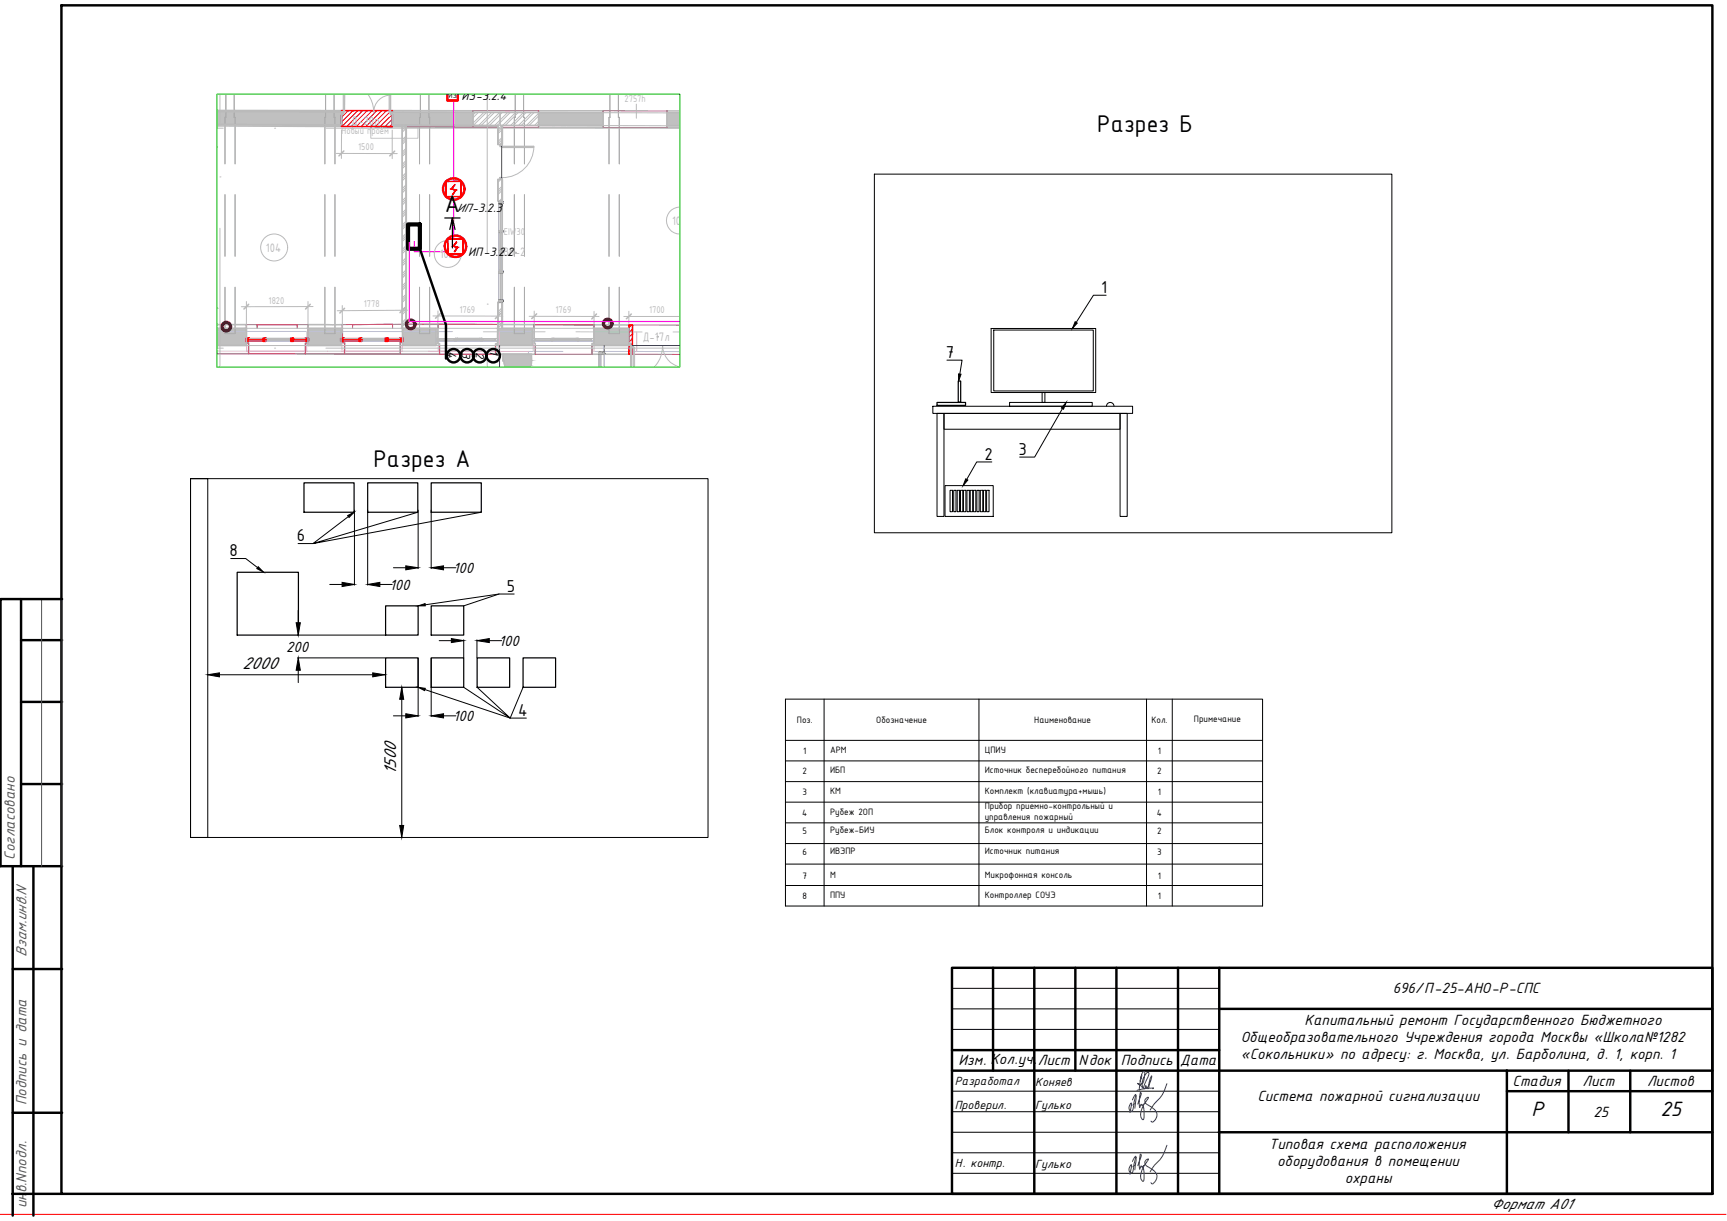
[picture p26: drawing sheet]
<svg xmlns="http://www.w3.org/2000/svg" width="420mm" height="297mm" viewBox="0 0 420 297" stroke-linecap="round" stroke-linejoin="round" font-family="sans-serif">
<defs><g id="words">
<g font-size="6.3">
<text x="267" y="32.1">Разрез Б</text>
<text x="108.2" y="51.6">А</text>
<text x="90.9" y="113.6">Разрез А</text>
</g>
<g font-size="5.4">
<text x="372.6" y="271.4">Р</text>
<text x="404" y="271.4">25</text>
</g>
<g font-size="4.5">
<text x="267.9" y="71.3">1</text>
<text x="230.1" y="87.1">7</text>
<text x="239.5" y="111.8">2</text>
<text x="247.8" y="110.6">3</text>
<text x="72.2" y="131.6">6</text>
<text x="55.8" y="135.3">8</text>
<text x="123.3" y="143.9">5</text>
<text x="58.9" y="162.8">2000</text>
<text x="126" y="174.1">4</text>
<text x="96.4" y="188.5" transform="rotate(-90 96.4 188.5)">1500</text>
</g>
<text font-size="4" x="362.7" y="294.2">Формат A01</text>
<g font-size="3.9">
<text x="94.7" y="143.4">100</text>
<text x="110.2" y="139.4">100</text>
<text x="69.6" y="158.5">200</text>
<text x="121.4" y="157.1">100</text>
<text x="110.2" y="175.4">100</text>
<text x="338.8" y="241.7">696/П-25-АНО-Р-СПС</text>
<text x="317.4" y="249.3">Капитальный ремонт Государственного Бюджетного</text>
<text x="301.9" y="253.5">Общеобразовательного Учреждения города Москвы «Школа№1282</text>
<text x="301.9" y="257.6">«Сокольники» по адресу: г. Москва, ул. Барболина, д. 1, корп. 1</text>
<text x="233.2" y="259.2">Изм. Кол.уч.</text>
<text x="252.5" y="259.2">Лист</text>
<text x="262.4" y="259.2">Nдок</text>
<text x="272.7" y="259.2">Подпись</text>
<text x="287.1" y="259">Дата</text>
<text x="305.9" y="268">Система пожарной сигнализации</text>
<text x="368" y="264.2">Стадия</text>
<text x="385" y="264.2">Лист</text>
<text x="400.7" y="264.2">Листов</text>
<text x="387.6" y="271.7">25</text>
<text x="308.7" y="279.6">Типовая схема расположения</text>
<text x="310.7" y="283.7">оборудования в помещении</text>
<text x="327.2" y="287.9">охраны</text>
</g>
<g font-size="3.9" fill="#545454">
<text x="3.6" y="209.2" transform="rotate(-90 3.6 209.2)">Согласовано</text>
<text x="6.5" y="232.8" transform="rotate(-90 6.5 232.8)">Взам.инв.N</text>
<text x="6.4" y="268.9" transform="rotate(-90 6.4 268.9)">Подпись и дата</text>
<text x="6.4" y="293.9" transform="rotate(-90 6.4 293.9)">инв.Nподл.</text>
</g>
<g font-size="3.2">
<text x="112.3" y="24.3">ИЗ-3.2.4</text>
<text x="111.1" y="51.5">ИП-3.2.3</text>
<text x="113.9" y="62.3">ИП-3.2.2</text>
<text x="108.9" y="85.4" transform="rotate(90 108.9 85.4)">4</text>
<text x="112.4" y="85.5" transform="rotate(90 112.4 85.5)">3</text>
<text x="115.8" y="85.5" transform="rotate(90 115.8 85.5)">2</text>
<text x="119.2" y="85.2" transform="rotate(90 119.2 85.2)">1</text>
</g>
<g font-size="3.1">
<text x="232.3" y="263.9">Разработал</text>
<text x="232.3" y="269.7">Проверил.</text>
<text x="251.9" y="264.3">Коняев</text>
<text x="251.9" y="269.8">Гулько</text>
<text x="232.3" y="283.9">Н. контр.</text>
<text x="251.9" y="284">Гулько</text>
</g>
<g font-size="2.9" fill="#bababa">
<text x="85.5" y="30.5">Д-20п</text>
<text x="163.5" y="54.7">102</text>
<text x="64.7" y="61.2">104</text>
<text x="107" y="62.8">103</text>
<text x="122.4" y="62.3">Вв</text>
<text x="125.3" y="62.3">-2</text>
<text x="156.4" y="83">Д-17л</text>
</g>
<g font-size="2.4">
<text x="193.9" y="175.9">Поз.</text>
<text x="213.2" y="175.9">Обозначение</text>
<text x="251.6" y="175.9">Наименование</text>
<text x="280.1" y="175.9">Кол.</text>
<text x="290.4" y="175.6">Примечание</text>
<text x="195.4" y="183.4">1</text>
<text x="201.9" y="183.1">АРМ</text>
<text x="239.6" y="183.1">ЦПИУ</text>
<text x="281.7" y="183.4">1</text>
<text x="195.2" y="188.4">2</text>
<text x="201.9" y="188.2">ИБП</text>
<text x="239.6" y="188.2">Источник бесперебойного питания</text>
<text x="281.5" y="188.4">2</text>
<text x="195.2" y="193.4">3</text>
<text x="201.9" y="193.2">КМ</text>
<text x="239.6" y="193.2">Комплект (клавиатура+мышь)</text>
<text x="239.6" y="196.9">Прибор приемно-контрольный и</text>
<text x="281.7" y="193.4">1</text>
<text x="195.2" y="198.4">4</text>
<text x="195.2" y="202.9">5</text>
<text x="201.9" y="198.2">Рубеж 2ОП</text>
<text x="201.9" y="202.6">Рубеж-БИУ</text>
<text x="239.6" y="199.5">управления пожарный</text>
<text x="239.6" y="202.6">Блок контроля и индикации</text>
<text x="281.4" y="198.4">4</text>
<text x="281.5" y="202.9">2</text>
<text x="195.2" y="207.9">6</text>
<text x="201.9" y="207.7">ИВЭПР</text>
<text x="239.6" y="207.7">Источник питания</text>
<text x="281.5" y="207.9">3</text>
<text x="195.2" y="213.8">7</text>
<text x="201.9" y="213.5">М</text>
<text x="239.6" y="213.5">Микрофонная консоль</text>
<text x="281.7" y="213.8">1</text>
<text x="195.2" y="218.7">8</text>
<text x="201.9" y="218.5">ППУ</text>
<text x="239.6" y="218.5">Контроллер СОУЭ</text>
<text x="281.7" y="218.7">1</text>
</g>
<g font-size="2.3" fill="#bababa">
<text x="151.9" y="24.8">2757h</text>
<text x="83.1" y="32.7">Новый проём</text>
<text x="87.2" y="36.6" transform="rotate(1 87.2 36.6)">1500</text>
<text x="122.6" y="57.1">EIW30</text>
<text x="65.4" y="73.9">1820</text>
<text x="88.5" y="74.8" transform="rotate(-1 88.5 74.8)">1778</text>
<text x="111.8" y="76.1" transform="rotate(1 111.8 76.1)">1769</text>
<text x="135.2" y="76.2">1769</text>
<text x="157.9" y="76.2">1700</text>
</g>
<text font-size="1.9" x="109.1" y="23.8">ИЗ</text>
</g></defs>
<path d="M110.4 22.9v38.3M99.6 59v19.2h65.8M100.8 58.7v2.5h9.8" fill="none" stroke="#f0f" stroke-width=".3"/>
<g fill="#c0c0c0" stroke="#c0c0c0" stroke-width=".24">
<path d="M52.8 80.3l7.1 3.8h-7.1z"/>
<path d="M98 79.9l8.1 3.7v-3.7zM98 79.9l8.1 3.7h-8.1z"/>
<path d="M121.1 79.9l8.4 3.7v-3.7zM121.1 79.9l8.4 3.7h-8.4z"/>
<path d="M144.5 79.9l8.5 4.2v-4.2zM144.5 79.9l8.5 4.2h-8.5z"/>
<path d="M121.1 83.6l8.4 .5v-.5zM121.1 83.6l8.4 .5h-8.4z"/>
<path d="M98 83.6l8.1 .5v-.5zM98 83.6l8.1 .5h-8.1z"/>
<path d="M74.9 79.9l8.1 4.2v-4.2zM74.9 79.9l8.1 4.2h-8.1z"/>
<path d="M52.8 80.3l7.1 3.8v-4.2zM52.8 79.9h7.1l-7.1 .4z"/>
</g>
<g fill="#c0c0c0" stroke="#c0c0c0" stroke-width=".24">
<path d="M52.8 27.2h30.3z"/>
<path d="M95.5 27.3h19.6z"/>
<path d="M52.8 27.4l30.3 2.9h-30.3z"/>
<path d="M79.6 30.4h3.5z"/>
<path d="M95.5 30.4l19.6 .1z"/>
<path d="M131 27.4h15.7z"/>
<path d="M131 30.5l15.7 .1z"/>
<path d="M162.3 27.5h3.1v.6z"/>
<path d="M52.8 27.4l30.3 2.9v-3.1zM52.8 27.2h30.3l-30.3 .2z"/>
<path d="M52.8 30.3l30.3 .1zM52.8 30.3l30.3 .1zM52.8 30.3h30.3zM52.8 30.3l30.3 .1z"/>
<path d="M95.5 27.3l19.6 3.1v-3.1zM95.5 27.3l19.6 3.1h-19.6z"/>
<path d="M108.4 30.5h6.7zM95.5 30.4l19.6 .1z"/>
<path d="M162.3 27.5h3.1zM162.3 27.5h3.1z"/>
<path d="M131 27.4l15.7 3.1v-3.1zM131 27.4l15.7 3.1h-15.7z"/>
<path d="M139.1 30.6h7.6zM131 30.5l15.7 .1z"/>
<path d="M162.3 30.6h3.1v-2.5zM162.3 27.5l3.1 .6-3.1 2.5z"/>
<path d="M162.3 30.6h3.1zM162.3 30.6h3.1z"/>
</g>
<path d="M90.2 30.6h11.5v3h-11.5zM52.8 80.6h1.9M57.2 80.6h21.8M81.5 80.6l28.6 .1M117.6 80.7h15M136.9 85.5h-8.3l-.1 3.8M140.1 80.7l16.1 .1M144.4 85.5h21M163.7 80.8h1.7" fill="none" stroke="#aad4d4" stroke-width=".24"/>
<path d="M54.7 80.6h2.5M79 80.6h2.5" fill="none" stroke="#b2d8d8" stroke-width=".24"/>
<g fill="none" stroke="#e8c5d7" stroke-width=".24">
<path d="M53.6 85.4h-.8l51.5 .1-43.2-.1M59.9 80.6v2.2M60 85.4l14.6 .1-14.6-.1M60 83v2.4M74.6 83v2.5M74.6 80.6v1.8M83.2 85.5h14.6h-14.6M83.2 80.6v1.8M83.2 83v2.5M97.9 83l-.1 2.5M98 80.7v2.1M106.6 85.5h14.8h-14.8"/>
<path d="M106.6 80.7v1.7M106.6 83v2.5M112.7 85.5h-8.4h24.3h-8.4M121.4 80.7v4.8zM129.8 83v2.5M129.8 80.7v1.7zM144.6 80.8l-.1 4.7M154.9 85.5v-4.7v4.7"/>
</g>
<g fill="none" stroke="#b2b2b2" stroke-width=".24">
<path d="M54.9 22.9v5.7h-.2v11.3M57 22.9v5.7h.2v11.3M79.2 22.9l-.2 17M81.3 22.9v5.7h.2v11.3M102.3 22.9v5.7h-.2v11.3M104.4 22.9l.1 17M125.3 22.9v5.7h-.2v11.3M127.4 22.9v5.7h.2v11.3M148.4 22.9v5.7h-.2v11.3M150.5 22.9v5.7h.2v11.3M54.7 47.4v14.9M57.2 47.4v14.9"/>
<path d="M79 47.4v14.9M81.5 47.4v14.9M102.1 47.4v14.9M104.5 47.4v14.9M125.1 47.4v14.9M127.6 47.4v14.9M148.2 47.4v14.9M150.7 47.4v14.9M54.7 69.9v11.2h2.5v-11.2M79 69.9v11.2h2.5v-11.2M102.1 69.9v11.2h2.4v-11.2M125.1 69.9v11.2h2.5v-11.2"/>
<path d="M148.2 69.9v11.2h2.5v-11.2"/>
</g>
<g fill="none" stroke="#aaa" stroke-width=".24">
<path d="M54.9 22.9v5.7h-.2v11.3M57 22.9v5.7h.2v11.3M79.2 22.9l-.2 17M81.3 22.9v5.7h.2v11.3M102.3 22.9v5.7h-.2v11.3M104.4 22.9l.1 17M125.3 22.9v5.7h-.2v11.3M127.4 22.9v5.7h.2v11.3M148.4 22.9v5.7h-.2v11.3M150.5 22.9v5.7h.2v11.3M54.7 47.4v14.9M57.2 47.4v14.9"/>
<path d="M79 47.4v14.9M81.5 47.4v14.9M102.1 47.4v14.9M104.5 47.4v14.9M125.1 47.4v14.9M127.6 47.4v14.9M148.2 47.4v14.9M150.7 47.4v14.9M54.7 69.9v11.2h2.5v-11.2M79 69.9v11.2h2.5v-11.2M102.1 69.9v11.2h2.4v-11.2M125.1 69.9v11.2h2.5v-11.2"/>
<path d="M148.2 69.9v11.2h2.5v-11.2"/>
</g>
<g fill="none" stroke="#aaf" stroke-width=".24">
<path d="M121.3 56.5h1v9.5h-1zM121.3 56.1v-6.7h1v6.7M121.3 56.1v.4M121.3 56.1h1M122.3 49.2v-.3h-1v.5v-.3h.5h-.5v-.2h1l-.2 .2h.2v.3M122.3 56.1v.4M121.3 73v-6.6h1v6.6M121.3 73v.4h.5h-.5v.2h1l-.2-.2h.2v-.4M121.3 66v.4M121.3 73h1M121.8 61.2v4.8M122.1 61.2v4.8"/>
<path d="M122.3 66v.4M59.9 82.4v.6h.7h-.7v-.6h.7zM60.6 82.4h3.5v.6h-3.5zM64.1 82.4h.5M64.1 83h.5M64.6 82.4h6.2v.6h-6.2M64.6 82.4v.6M70.8 82.4h.5M70.8 83h.5M71.3 82.4h3v.6h-3M71.3 82.4v.6M74.3 82.4h.6v.6h-.6h.6v-.6z"/>
<path d="M83 82.4v.6h.6h-.6v-.6h.6zM83.6 82.4h3.9v.6h-3.9zM87.5 82.4h.4M87.5 83h.4M87.9 82.4h5.9v.6h-5.9M87.9 82.4v.6M93.8 82.4h.5M93.8 83h.5M94.3 82.4h3v.6h-3M94.3 82.4v.6M97.3 82.4h.7v.6h-.7h.7v-.6zM106.1 82.4v.6h.7h-.7v-.6h.7z"/>
<path d="M106.8 82.4h3.8v.6h-3.8zM110.6 82.4h.5M110.6 83h.5M111.1 82.4h5.9v.6h-5.9M111.1 82.4v.6M117 82.4h.5M117 83h.5M117.5 82.4h2.9v.6h-2.9M117.5 82.4v.6M120.4 82.4h.7v.6h-.7h.7v-.6zM129.5 82.4v.6h.7h-.7v-.6h.7zM130.2 82.4h3.8v.6h-3.8z"/>
<path d="M134 82.4h.5M134 83h.5M134.5 82.4h5.9v.6h-5.9M134.5 82.4v.6M140.4 82.4h.5M140.4 83h.5M140.9 82.4h2.9v.6h-2.9M140.9 82.4v.6M143.8 82.4h.7v.6h-.7h.7v-.6zM145.6 89.3v-3.3h1.4v-.4h-.8v.2h-.4v-.2h-.2v.4v-.4h1.4v3.7M145.8 85.6v.2M145.8 86v3.3"/>
<path d="M146.2 85.6v.2M146.2 86v3.3"/>
</g>
<path d="M121.8 49.4v-.3h.3v.1h-.3h.3v.2M121.8 56.1v.4M121.8 56.3h.3M122.1 56.1v.4M121.8 73v.4h.3v-.2h-.3h.3v-.2M121.8 66v.4M122.1 66v.2h-.3h.3v.2M145.8 86v-.2h.4v.2" fill="none" stroke="#aaf" stroke-width=".24"/>
<path d="M52.8 26.9h30.3v.3M83.1 27.8v3l-30.3-.2M95.5 27.3v-.4l19.6 .1v3.9l-19.7-.1 .1-2.9M131 27h15.7v4h-15.7zM165.4 27h-3.1v4.1h3.1M52.8 79h7.1v4.5h.6v2.5h-7.7M74.9 79h8.4v4.4h.6l-.1 2.7h-9.5v-2.6h.6zM97.9 78.9h8.7l-.1 4.7h.4v2.6l-9.5-.1v-2.8h.6zM121.1 78.9l8.9 .1v4.5h.2v2.7h-9.6v-2.6h.5zM122.9 89.3l-.3-1.5h-.3l.1-1.6h6.9a5.1 5.1 0 0 1-.3 3.1M153 83.5v-4.4l-8.5-.1v4.6h-.5v2.6h9v-2.1" fill="none" stroke="#bababa" stroke-width=".38"/>
<g fill="none" stroke="#bb5389" stroke-width=".24">
<path d="M115.1 30.5v.4h6l-22.3-.1M115.1 27.3v-.3h15.9v.4M131 30.5v.5h-8.8M146.7 27.4v-.4h15.6v.5M146.7 30.6v.4l15.6 .1v-.5M59.9 79.9v-.9h15v3.4M62.6 79.9v-.9v.9M72.3 79h-9.7h9.7M72.3 79v.9M85.8 79v.9M95.5 78.9l-9.7 .1 9.7-.1M95.5 78.9v1v-1"/>
<path d="M97.8 78.9l-14.5 .1v3.4M97.9 79.9l.1 2.5M98.8 78.9h22.3M106.6 78.9h14.5v1v-1zM121.1 78.9h-14.5v1M144.5 79h-14.5h14.5M144.5 79h-14.5v.9M144.5 79v.9M153.9 79.1h11.5M52.8 86l68.7 .2M74.9 83v.5h-.6v2.6l-13.8-.1v-2.5h-.6v-.3M83.3 83v.4h.6l-.1 2.7"/>
<path d="M98 83v.3h-.6v2.8M106.9 84.1v2.1h13.7v-2.1M130.2 84.1v2.1h13.8v-2.1M153.8 86.2h11.6"/>
</g>
<g fill="#c0c0c0" stroke="#c0c0c0" stroke-width=".24">
<path d="M122.4 86.2h6.9z"/>
<path d="M122.3 87.8h7z"/>
<path d="M122.4 86.2l6.9 1.5v-1.5zM122.4 86.2l6.9 1.5h-7z"/>
<path d="M122.3 87.7l7 .1v-.1zM122.3 87.7l7 .1h-7zM122.3 87.8h7z"/>
<path d="M122.6 87.8l6.7 .5v-.5zM122.6 87.8l6.7 .5h-6.7z"/>
<path d="M122.6 88.3l6.7 .1v-.1zM122.6 88.3l6.7 .1h-6.6z"/>
<path d="M122.7 88.4l6.5 .4 .1-.4zM122.7 88.4l6.5 .4h-6.4z"/>
<path d="M122.8 88.8l6.4 .1v-.1zM122.8 88.8l6.4 .1h-6.4z"/>
<path d="M122.8 88.9l5.4 .4h-5.3zM122.8 88.9l5.4 .4 1-.4zM128.2 89.3l1-.4-.2 .4z"/>
</g>
<g fill="none" stroke="#f00" stroke-width=".24">
<path d="M83.5 27l-.3 .2M84.7 26.9l-1.6 1.7M85.9 26.9l-2.8 2.8M87 26.9l-3.8 3.9M88.2 26.9l-3.8 3.9M89.4 26.9l-3.9 3.9M90.6 26.9l-3.9 3.9M91.7 26.9l-3.9 3.9M92.9 26.9l-3.9 3.9M94 26.9l-3.8 3.9M94.8 27.3l-3.5 3.5M95.2 26.9l-.2 .2"/>
<path d="M95.4 27.9l-2.9 2.9M95.4 29l-1.8 1.8M95.4 30.2l-.6 .6M153.7 79.1l-.7 .6M153.3 84.1l-.3 .3M153.4 85.2l-.4 .4M153.8 82.4l-.8 .9M153.8 83.6l-.4 .4M153.8 84.7l-.1 .1M153.8 85.9l-.1 .1M153.9 80l-.9 .9M153.9 81.2l-.9 .9"/>
</g>
<path d="M83.1 27.8v3h12.3l.1-2.9M83.5 26.9h-.4v.3M83.8 26.9h10.9M95 26.9h.5v.4M153 83.5v-4.4h.9l-.1 7.1h-.1M153 84.1v2.1h.4" fill="none" stroke="#f00" stroke-width=".38"/>
<path d="M121.8 49.1h.3v.1h-.3zM121.8 49.2h.3v7.1h-.3zM121.8 66.2h.3v7h-.3zM121.8 73.2h.3v.2h-.3zM106.8 82.5h3.8v.3h-3.8zM117.5 82.5h2.9v.3h-2.9zM130.2 82.5h3.8v.3h-3.8zM140.9 82.5h2.9v.3h-2.9zM145.8 89.3v-3.5h.4v3.5" fill="none" stroke="#bababa" stroke-width=".3"/>
<g fill="none" stroke="#bababa" stroke-width=".3">
<path d="M121.3 48.9h1v.2h-1zM121.3 56.1h.5v.2h.3v-.2h.2v.4l-.2-.2-.8 .2zM121.3 49.1h.5v.1l.5-.1v.3h-.2v-.2l-.8 .2zM121.3 73.4h1v.2h-1zM121.3 66h.5v.2l.5-.2v.4h-.2v-.2l-.8 .2zM121.3 61h.5v.2l.5-.2v.4l-.2-.2-.8 .2zM121.3 73h.5v.2h.3v-.2h.2v.4l-.2-.2-.8 .2zM106.1 82.4h.7v.6h-.7zM110.6 82.4h.5v.6h-.5zM117 82.4h.5v.6h-.5zM120.4 82.4h.7v.6h-.7zM129.5 82.4h.7v.6h-.7z"/>
<path d="M134 82.4h.5v.6h-.5zM140.4 82.4h.5v.6h-.5zM143.8 82.4h.7v.6h-.7zM145.6 85.6h.2v.2h.4v-.2h.8v.4h-.8v-.2h-.4v.2h-.2z"/>
</g>
<path d="M121.6 56.8v3.9M122.1 56.8v3.9M121.6 61.7v3.9M122.1 61.7v3.9M64.9 82.9h5.7M64.9 82.3h5.7M88.2 82.9h5.4M88.2 82.3h5.4M111.3 82.9h5.4M111.3 82.3h5.4M134.7 82.9h5.5M134.7 82.3h5.5" fill="none" stroke="#bababa" stroke-width=".24"/>
<g fill="none" stroke="#bababa" stroke-width=".3">
<path d="M121.6 56.3v.5h.5v-.5h-.5h.5M121.8 56.8v3.9M121.6 60.7h.5v.5h-.5zM121.6 61.2v.5h.5v-.5h-.5h.5M121.6 65.6h.5v.6h-.5zM121.6 61.2h.5M121.6 66.2h.5M121.8 61.7v3.9M64.3 82.3h.6v.6h-.6zM64.3 82.3v.6M64.9 82.6h5.7M71 82.3h-.4v.6h.4v-.6v.6"/>
<path d="M87.7 82.3h.5v.6h-.5zM87.7 82.3v.6M88.2 82.6h5.4M94.1 82.3h-.5v.6h.5v-.6v.6M110.8 82.3h.5v.6h-.5zM110.8 82.3v.6M111.3 82.6h5.4M117.2 82.3h-.5v.6h.5v-.6v.6M134.3 82.3h.4v.6h-.4zM134.3 82.3v.6M134.7 82.6h5.5M140.6 82.3h-.4v.6h.4v-.6v.6"/>
</g>
<g fill="none" stroke="#bababa" stroke-width=".24">
<path d="M121.3 49.4v6.7M121.3 56.5v4.5M122.3 49.4v6.7M122.3 56.5v4.5M121.3 61.4v4.6M121.3 66.4v6.6M121.8 61.4v4.6h.3v-4.6M121.8 61v-4.5h.3v4.5M122.3 61.4v4.6M122.3 66.4v6.6M60.6 82.4h3.5M60.6 83h3.5"/>
<path d="M64.6 82.4h6.2M64.6 83h6.2M71.3 82.4h3M71.3 83h3M83.6 82.4h3.9M83.6 83h3.9M87.9 82.4h5.9M87.9 83h5.9M94.3 82.4h3M94.3 83h3M106.8 82.4h3.8M106.8 83h3.8"/>
<path d="M111.1 82.4h5.9M111.1 83h5.9M117.5 82.4h2.9M117.5 83h2.9M130.2 82.4h3.8M130.2 83h3.8M134.5 82.4h5.9M134.5 83h5.9M140.9 82.4h2.9M140.9 83h2.9M145.6 86v3.3M145.8 85.6h.4"/>
<path d="M147 86v3.3"/>
</g>
<path d="M60.6 82.5h3.5v.3h-3.5zM71.3 82.5h3v.3h-3zM83.6 82.5h3.9v.3h-3.9zM94.3 82.5h3v.3h-3z" fill="none" stroke="#f00" stroke-width=".59"/>
<path d="M59.9 82.4h.7v.6h-.7zM64.1 82.4h.5v.6h-.5zM70.8 82.4h.5v.6h-.5zM74.3 82.4h.6v.6h-.6zM83 82.4h.6v.6h-.6zM87.5 82.4h.4v.6h-.4zM93.8 82.4h.5v.6h-.5zM97.3 82.4h.7v.6h-.7z" fill="none" stroke="#f00" stroke-width=".59"/>
<path d="M52.8 79.9h7.1v4.2h-7.1M74.9 79.9h8.1v4.2h-8.1zM98 79.9v4.2h8.1v-4.2h-7.3M121.1 79.9v4.2h8.4v-4.2h-7.3M153 83.5v-3.6h-8.5v4.2h8.5" fill="none" stroke="#bababa" stroke-width=".38"/>
<path d="M59.9 79.9h15M83 79.9h14.8M106.1 79.9h15M129.5 79.9h15M59.9 84.1h15M83 84.1h15M106.1 84.1h15M129.5 84.1h15" fill="none" stroke="#bababa" stroke-width=".24"/>
<g fill="none" stroke="#bababa" stroke-width=".24">
<path d="M98.6 30.4l-.7 .7M98.7 30.8l-.8 .8M98.7 33.7l-.8 .8M98.7 36.7l-.8 .8M98.7 39.6l-.8 .9M98.7 31.3l-.8 .8M98.7 34.2l-.8 .9M98.7 37.2l-.8 .8M98.7 33.2l-.8 .8M98.7 36.1l-.8 .9M98.7 39.1l-.8 .8M115.1 27.3v3.2"/>
<path d="M115.7 27.3l-.6 .7M116.4 27.3l-1.3 1.4M117.7 27.4l-2.6 2.6M118.3 27.4l-3.1 3.1M119.6 27.4l-3.1 3.1M120.3 27.4l-3.2 3.1M121.5 27.4l-3.1 3.1M122 34.1l-.8 .8M122 31.1l-.8 .8M122 31.7l-.8 .8M122 34.6l-.5 .6M122 30.6l-.8 .8"/>
<path d="M122 33.6l-.8 .8M122.2 27.4l-3.1 3.1M123.5 27.4l-3.1 3.1M124.1 27.4l-3.1 3.1M125.4 27.4l-3.1 3.1M126.1 27.4l-3.2 3.1M127.3 27.4l-3.1 3.1M128 27.4l-3.1 3.1M129.3 27.4l-3.1 3.1M129.9 27.4l-3.1 3.1M131 27.4v3.1M131 27.6l-2.9 2.9"/>
<path d="M131 29.5l-1 1M131 28.2l-2.3 2.3M131 30.2l-.3 .3M146.7 30.6h15.6M146.7 27.4l15.6 .1M98.7 42.6l-.8 .8M98.7 45.5l-.8 .9M98.7 48.5l-.8 .8M98.7 51.5l-.8 .8M98.7 54.4l-.8 .8M98.7 57.4l-.8 .8M98.7 40.2l-.8 .8"/>
<path d="M98.7 43.1l-.8 .8M98.7 46l-.8 .9M98.7 49l-.8 .9M98.7 52l-.8 .8M98.7 54.9l-.8 .9M98.7 57.9l-.8 .8M98.7 42.1l-.8 .8M98.7 45l-.8 .8M98.7 48l-.8 .8M98.7 51l-.8 .8M98.7 53.9l-.8 .8M98.7 56.8l-.8 .9"/>
<path d="M98.7 59.8l-.8 .8M121.3 43.6l-.1 .2M121.9 43.6l-.7 .7M122 48.9h.1M122 48.3l-.5 .6M122 45.9l-.8 .8M122 46.4l-.8 .9M122 45.4l-.8 .8M98.7 60.3l-.8 .9M98.7 63.3l-.8 .8M98.7 66.2l-.8 .9M98.7 69.2l-.8 .8"/>
<path d="M98.7 72.2l-.8 .8M98.7 75.1l-.8 .8M98.7 78.1l-.8 .8M98.7 60.9l-.8 .8M98.7 63.8l-.8 .8M98.7 66.7l-.8 .9M98.7 69.7l-.8 .9M98.7 72.7l-.8 .8M98.7 75.6l-.8 .9M98.7 78.6l-.8 .8M98.7 62.8l-.8 .8M98.7 65.7l-.8 .8"/>
<path d="M98.7 68.7l-.8 .8M98.7 71.7l-.8 .8M98.7 74.6l-.8 .8M98.7 77.5l-.8 .9M121.1 79.9h1.1M121.5 73.6l-.3 .3M122 75.5l-.8 .8M122 78.4l-.8 .9M122 76l-.8 .8M122 79l-.8 .8M122 75l-.8 .8M122 77.9l-.8 .8"/>
</g>
<path d="M52.8 27.2h30.3M83.1 27.8v2.6l-30.3-.1M95.5 27.3l51.2 .1v3.2l-25-.1v-3.1M95.5 27.9l-.1 2.5h3.4M97.8 30.4v49.5h1v-49.5M98.8 30.4l22.3 .1v4.7h.5M122.2 30.5v4.7M165.4 27.5h-3.1v3.1h3.1M121.6 43.6h-.5v5.3h1.1v-5.3M121.1 79.9v-6.3h1.1v6.3" fill="none" stroke="#bababa" stroke-width=".38"/>
<g fill="none" stroke="#bababa" stroke-width=".24">
<path d="M97.8 30.4v49.5M97.9 30.4v49.5M98.7 30.4v49.5M98.8 30.4v49.5M121.1 30.5v4.7M121.2 30.5v4.7M122 30.5v4.7M121.1 43.6v5.3M121.2 43.6v5.3M122 43.6v5.3M121.1 73.6v6.3M121.2 73.6v6.3"/>
<path d="M122 73.6v6.3"/>
</g>
<g fill="#c0c0c0" stroke="#c0c0c0" stroke-width=".24">
<path d="M121.8 66.2l.2-.2v.2z"/>
<path d="M122.1 56.3v.2z"/>
<path d="M122.1 66v.2zM122.1 66v.2z"/>
<path d="M122.1 66l-.1 .2zM122 66v.2z"/>
<path d="M121.8 66v.2l.2-.2zM121.8 66v.2z"/>
<path d="M122.1 56.3l-.1 .2zM122 56.3v.2z"/>
<path d="M121.8 56.5h.2v-.2zM121.8 56.3h.2l-.2 .2z"/>
</g>
<g fill="none" stroke="#00f" stroke-width=".24">
<path d="M121.3 56.2v.1M121.3 56.2h.1M121.3 56.3h.1M121.3 49.1h.5h-.5v.3h.5h-.5M121.3 49.2v.1M121.3 49.1h.1M121.3 49.3h.1M121.3 49.2h.1M121.4 49.1v.1M121.4 56.2h.1M121.7 56.2l.1-.1h-.5v.4h.5l-.5-.1M121.7 56.3v.2l.1-.2"/>
<path d="M121.7 56.2l.3 .1zM121.8 56.1l-.5 .1M121.8 56.1h.1M121.8 56.2h.1M121.8 56.1v.2M121.7 56.3h.1M121.8 56.2h.2M121.8 56.2h.1l-.1 .1M121.8 56.3h.1M121.8 56.3v.1M121.8 49.2l-.1-.1 .1 .2M121.8 49.2v.1"/>
<path d="M121.8 49.3h.1M121.8 49.4h.1M121.8 49.1v.1M121.9 56.3h.1M121.9 56.2h.1M121.9 49.2h.1zM121.9 49.2h.1M121.9 49.2h-.1h.1M121.9 49.3h.1M122 56.2h.1M122 56.2v.1M122 49.2h.1"/>
<path d="M122 49.2h-.3l.3 .1M122 56.3h.1M122 49.3h-.2M122 56.2l.2 .1M122 49.3h.1M122.1 56.2v.2M122.1 56.3h.1M122.1 56.4h.1M122.1 56.5h.1M122.1 49.1v.1M122.1 49.1h.1M122.1 49.2v.2"/>
<path d="M122.1 49.3h.1M122.1 49.4h.1M122.1 56.1v.1M122.1 56.1h.1M122.1 56.2h.1M122.1 56.3v.1M122.1 56.2v.1M122.1 56.2l.1 .1M122.1 49.2h.1M122.1 49.3l.1 .1M122.1 49.2v.1M122.2 56.1l.1 .4z"/>
<path d="M122.2 56.1l-.1 .1M122.2 56.1h.1M122.2 56.5h.1M122.2 56.2h.1M122.2 49.1l.1 .3zM122.2 49.1h.1M122.2 49.4h.1M121.3 66h.5h-.5v.4h.5l-.1-.2M121.3 66.1v.2h.5M121.3 66h.1M121.3 61.1l.5-.1h-.5v.4h.5h-.5M121.3 61.2v.1"/>
<path d="M121.3 61.1h.1M121.3 61.3h.1M121.3 73.1l.5-.1h-.5v.4h.5h-.5v-.3M121.3 73.1h.1M121.3 61.2h.1M121.4 61.1v.1M121.4 66v.1M121.4 73.1h.1M121.7 66.1l.1-.1v.2M121.7 66.2h.3zM121.7 61l.1 .1M121.7 61.1v.3"/>
<path d="M121.7 61.4h.1M121.8 66.2v.1M121.8 66.3h.1M121.8 66.1h.1M121.8 66.2h.1M121.8 61.1h.1M121.8 61.2h.1M121.8 61.3h.1M121.8 61.4h-.1M121.8 73.1l-.1 .3 .1-.1M121.8 73.1h.1M121.8 73.1v.2"/>
<path d="M121.8 73.1l.2 .1M121.8 73.2h.1M121.8 73.3h.1M121.9 61.2l-.1 .1M121.9 73.2l-.1 .1M121.9 66.1l.1 .1M121.9 66.2h.1zM121.9 66.1l-.1 .1M121.9 66.2h.1M121.9 61.2h.1zM121.9 61.2h.1M121.9 61.2h-.1h.1"/>
<path d="M121.9 73.2h.1M122 66.1v.1M122 61.2h.1M122 61.2h-.3h.3M122 73.2h.1M122 73.2h-.3h.3M122 73.2h.2M122 66.2h-.2M122 61.2l-.2 .1M122 73.1h.1M122 73.2l-.1 .1M122 66.1h.1"/>
<path d="M122 66.2h.1M122 66.2h.2M122 61.2h.2M122.1 66v.1M122.1 66h.1M122.1 66.1v.2M122.1 66.2h.1M122.1 66.3h.1M122.1 61.1v.1M122.1 61h.1M122.1 61.2h.1M122.1 61.2v.2"/>
<path d="M122.1 61.4h.1M122.1 73.2v.1M122.1 73.3h.1M122.1 73.4h.1M122.1 66.1h.1M122.1 66.2v.1M122.1 66.1v.1M122.1 61.1h.1M122.1 61.3h.1M122.1 61.2v.1M122.1 61.2l-.1 .1M122.1 73v.2"/>
<path d="M122.1 73.1h.1M122.1 73h.1M122.1 73.1v.1M122.1 73.3v.1M122.1 73.3l.1 .1M122.1 73.1v.2M122.1 73.2h.1M122.2 66l.1 .4zM122.2 66h.1M122.2 66.4h.1M122.2 66.3h.1M122.2 66.3v.1"/>
<path d="M122.2 66.1h.1M122.2 61l.1 .4zM122.2 61l-.1 .1M122.2 61h.1M122.2 61.4h.1M122.2 61.2h.1M122.2 73l.1 .4zM122.2 73l-.1 .1M122.2 73h.1M122.2 73.4h.1M122.2 73.2l-.2 .1M122.2 73.2h.1"/>
<path d="M122.2 66.1v.1M122.2 66l-.1 .1M145.6 86h.1M145.7 85.7h.1M145.7 85.7l-.1 .3M145.7 86h.1M145.7 85.8h.1M145.7 85.9h.1M145.7 85.8l.1 .1M145.7 85.6l-.1 .4M145.8 85.9l-.1 .1M145.8 86h.1"/>
<path d="M145.8 85.9h.1M145.8 85.7v.1M145.8 85.8v.1M145.8 85.7h.1M145.8 85.8h.1M145.8 85.9v.1M145.8 85.7v.2M145.8 85.9h.2M145.8 85.9l.2-.1zM145.8 85.8l.2 .1M145.8 85.8h.2M145.8 85.8h-.1"/>
<path d="M146 85.8h-.2M146 85.8h.1M146 85.8h.3l-.3 .1M146 85.9h.1M146 85.8h.2M146.2 85.8v-.2h.8v.4h-.8v-.1M146.2 86h.1M146.2 85.8v.1M146.2 86h.8M146.2 85.7h.8M146.2 85.9h.1M146.2 85.8h.1"/>
<path d="M146.2 85.7h.1M146.2 85.9h-.2h.2M146.3 85.7v.1M146.3 85.9v.1M146.9 85.9v.1M146.9 86h.1M146.9 85.7v.1M147 85.8v.1"/>
</g>
<path d="M83.1 27.2v.6h.2v-.6h.2l.1 .6h-.3v-.6zM83.5 22.9v4.3h.3l.1-4.3M94.7 23.2h.3v4.1h-.3zM95 27.3h.3v.6h.2v-.6h-.2v.6h-.3zM121.6 35.3h.6v.3l-.6 .1zM121.6 35.2h.6v.1h-.6zM122.2 35.6h7.6v.3h-7.6zM121.6 43.2l.6 .1v.2h-.6zM121.6 43.5h.6v.1h-.6zM153 83.5v.6h.2v-.6h.3l-.1 .6h-.2v-.6zM153.4 89.3v-5.2h.3v5.2" fill="none" stroke="#bababa" stroke-width=".3"/>
<path d="M89.5 22.9a7.2 7.2 0 0 1 1.4 4.4M95.1 23.1a4.1 4.1 0 0 0-4.2 4.2M129.9 35.6a7.6 7.6 0 0 1-7.7 7.6M153.7 84.2h.1l-.1 .3M153.8 84.3l.6 .3v4.7M153.8 84.4l.3 .3v4.6M159.2 89.3a7.4 7.4 0 0 0 2-5.2 5.4 5.4 0 0 0 4.2 5.2" fill="none" stroke="#bababa" stroke-width=".24"/>
<path d="M122 35.6v7.7M121.5 84.1v5.2M147 84.1v1.5M153.8 84.1h11.6" fill="none" stroke="#00f" stroke-width=".24"/>
<g fill="none" stroke="#7f001f" stroke-width=".8">
<circle cx="55.1" cy="79.5" r="1.04"/>
<circle cx="99.9" cy="78.9" r="1.04"/>
<circle cx="147.8" cy="78.7" r="1.04"/>
</g>
<path d="M52.8 31.2h1.5M53.5 22.9v7.6M66.8 31.2h.1M79.3 31.2h86.1M118.5 22.9v38.6M53.5 43h.1M53.5 55.5v33.8M118.5 74h.1M52.8 84.7h1.5M66.8 84.7h.1M79.3 84.7h86.1M118.5 86.5v2.8" fill="none" stroke="#bababa" stroke-width=".24"/>
<g fill="none" stroke="#bababa" stroke-width=".24">
<path d="M52.8 35.8h.2M81.8 37.3l14.8 .1M83.1 31.6v7M95.4 31.7v6.9M52.8 75h.3M59.9 73.3v7.8M74.9 73.3v7.8M76.2 74.6h-17.5M83.3 74.3v6.7M97.9 74.2v6.7M99.1 75.5l-17.1 .1M105.3 76.9h17"/>
<path d="M106.6 75.6l-.1 5.6M121.1 75.7v5.5M128.7 76.9l17.1 .1M130 75.7v5.4M144.5 75.8v5.4M151.8 77h13.6M153 75.7v2.9"/>
</g>
<path d="M83.7 36.7l-1.2 1.2M96 36.8l-1.2 1.1M60.5 74l-1.1 1.2M75.5 74l-1.2 1.2M83.8 75l-1.1 1.1M98.5 74.9l-1.2 1.2M107.1 76.3l-1.1 1.1M121.7 76.3l-1.2 1.2M130.6 76.4l-1.2 1.1M145.1 76.4l-1.1 1.2M153.6 76.4l-1.2 1.1" fill="none" stroke="#bababa" stroke-width=".38"/>
<g fill="none" stroke="#bababa" stroke-width=".24">
<path d="M165.4 50.4a3.3 3.3 0 0 0-3.3 3.2 3.3 3.3 0 0 0 3.3 3.3"/>
<circle cx="66.7" cy="60.2" r="3.3"/>
<circle cx="108.9" cy="61.8" r="3.3"/>
</g>
<g fill="none" stroke="#bababa" stroke-width=".24">
<circle cx="89.3" cy="29.3" r=".15"/>
<circle cx="160" cy="81.9" r=".15"/>
</g>
<circle cx="125.5" cy="61.5" r=".15" fill="none" stroke="#bababa" stroke-width=".24"/>
<path d="M154.8 25.3v3.5" fill="none" stroke="#bababa" stroke-width=".24"/>
<g fill="#fcfcfc" stroke="#fcfcfc" stroke-width=".24">
<path d="M108.9 58.1l3.7 3.7v-3.7zM108.9 58.1l3.7 3.7h-3.7z"/>
<path d="M108.5 44.1l3.7 3.7v-3.7zM108.5 44.1l3.7 3.7h-3.7z"/>
</g>
<g fill="#f00" stroke="#f00" stroke-width=".24">
<path d="M108.9 58.1h3.8zM109 58.2l3.7-.1zM112.7 58.1v3.7zM112.6 58.2l.1 3.6zM108.9 61.8h3.8zM108.9 61.8h3.7zM108.9 58.1v3.7zM108.9 58.1l.1 3.7z"/>
<path d="M111 58.8l-.6 1 .8-.8zM111 58.8l-.6 1-.2 .1zM110.2 59.9l1.3 .3-1.1-.4zM110.2 59.9l1.3 .3-.3 .1zM111.2 60.3l-.6 1 .9-1.1zM111.2 60.3l-.6 1-.1-.1z"/>
<path d="M108.5 44.1h3.7zM108.5 44.2l3.7-.1zM112.2 44.1v3.8zM112.1 44.2l.1 3.7zM108.5 47.9h3.7zM108.5 47.9l3.6-.1zM108.5 44.1v3.8zM108.5 44.1v3.7z"/>
<path d="M110.6 44.9l-.6 1 .7-.9zM110.6 44.9l-.6 1-.3 .1zM109.7 46l1.3 .3-1-.4zM109.7 46l1.3 .3h-.3zM110.7 46.3l-.5 1.1 .8-1.1zM110.7 46.3l-.5 1.1-.1-.1z"/>
</g>
<g fill="none" stroke="#f00" stroke-width=".59">
<circle cx="110.4" cy="46" r="2.6"/>
<circle cx="110.8" cy="59.9" r="2.6"/>
</g>
<g fill="none" stroke="#000" stroke-width=".59">
<path d="M102.2 60.5l6.3 18.5v8.2"/>
<circle cx="110.3" cy="86.5" r="1.63"/>
<circle cx="113.6" cy="86.5" r="1.63"/>
<circle cx="116.7" cy="86.5" r="1.63"/>
<circle cx="120" cy="86.5" r="1.63"/>
</g>
<path d="M99.3 54.6h2.9v5.9h-2.9z" fill="none" stroke="#000" stroke-width="1"/>
<g fill="#fff" stroke="#fff" stroke-width=".24">
<path d="M109.8 22.9h1.6v1.6z"/>
<path d="M108.8 22.9v1.6h2.6zM108.8 22.9h1l1.6 1.6z"/>
</g>
<path d="M108.8 22.9v1.6h2.6v-1.6" fill="none" stroke="#f00" stroke-width=".51"/>
<path d="M52.8 22.9h112.6v66.4h-112.6z" fill="none" stroke="#00b800" stroke-width=".24"/>
<g fill="none" stroke="#000" stroke-width=".24">
<path d="M212.7 42.4h125.9v87.2h-125.9zM241.1 79.9h25.5v15.6h-25.5zM269.1 71.8h-3.1l-4.2 6.6M226.9 98.8h48.6v1.8h-48.6zM230.4 87.6h3.7l-.6 3.4M241.8 80.3h24.2v14.8h-24.2zM245.6 97.9h20.1v.9h-20.1zM253.5 95.5h.7v2.4h-.7zM258.5 99.4l-6.8 11.8h-3.6M269.2 98.8a.91 .91 0 0 1 .9-.9 .91 .91 0 0 1 .9 .9M46.4 116.4h125.9v87.3h-125.9zM46.4 116.4h4.1v87.3h-4.1z"/>
<path d="M228 100.6h1.7v25h-1.7zM229.7 100.6h42.8v3.8h-42.8zM229.9 118.1h11.7v7.5h-11.7zM231.1 119.3h.6v5.2h-.6zM232 119.3h.6v5.2h-.6zM232.9 119.3h.5v5.2h-.5zM233.7 119.3h.5v5.2h-.5zM234.4 119.3h.6v5.2h-.6zM235.2 119.3h.6v5.2h-.6zM236.1 119.3h.5v5.2h-.5zM236.8 119.3h.6v5.2h-.6zM237.7 119.3h.5v5.2h-.5z"/>
<path d="M238.5 119.3h.6v5.2h-.6zM239.3 119.3h.5v5.2h-.5zM240 119.3h.6v5.2h-.6zM241.3 112.4h-3.7l-2.4 4.2M272.5 100.6h1.7v25h-1.7zM56.1 135.9h3.7l2.9 2.2M84.8 125.7l-8.6 6.5h-3.7M101.6 124.6l-25.4 7.6 40.9-7.6M121.4 144.5l-8.6 2.9M125.1 144.5h-3.7l-18 2.6M53.4 164.2h37.2M97.7 167.2v33.6"/>
<path d="M103.4 167.8l20.7 6.9h4M112.8 167.2l11.3 7.5-8-7.5M127.3 167.2l-3.2 7.5M191.1 170.1h116.1v50.3h-116.1zM200.5 170.1v50.3M238.2 170.1v50.3M278.9 170.1v50.3M285.2 170.1v50.3M191.1 180.1h116.1M191.1 185.1h116.1M191.1 190.1h116.1M191.1 195.1h116.1"/>
<path d="M191.1 200.2h116.1M191.1 205.2h116.1M191.1 215.4h116.1M191.1 210.2h116.1"/>
</g>
<path d="M261.6 78.3l.5 .3-1.2 1.3zM233.2 91h.6l-.6 1.7zM259.4 97.9l-.7 1.7-.5-.3zM234.9 116.5l.6 .3-1.2 1.3zM62.8 137.9l1.3 1.2-1.6-.8zM84.6 125.4l1.5-.8-1.2 1.3zM101.7 147.4l1.7-.6 .1 .6zM50.5 164.2l2.9-.5v1zM90.7 163.7l2.9 .5-2.9 .5zM97.7 167.2l.5 2.9h-1zM101.7 167.2l1.8 .3-.2 .5zM97.2 200.8h1l-.5 2.9z" fill="#000" stroke="#000" stroke-width=".24"/>
<path d="M74 117.5h12.1v7.1h-12.1zM89.5 117.5h12.1v7.1h-12.1zM104.9 117.5h12.2v7.1h-12.2zM57.7 139.2h14.9v15.3h-14.9zM93.8 147.4h7.9v7.1h-7.9zM104.9 147.4h7.9v7.1h-7.9zM93.8 160h7.9v7.2h-7.9zM104.9 160h7.9v7.2h-7.9zM116.1 160h7.9v7.2h-7.9zM127.3 160h7.9v7.2h-7.9z" fill="none" stroke="#000" stroke-width=".3"/>
<path d="M108.2 53h3.7M109.4 55.8l.7-2.8v7.3M110.1 53l.6 2.8M228 97.9h6.9v.7h-6.9zM233.1 92.7h.6v5.1h-.6z" fill="none" stroke="#000" stroke-width=".3"/>
<g fill="none" stroke="#000" stroke-width=".24">
<path d="M86.2 124.1v18.3M89.5 124.1v18.3M95.7 138.1h3M101.7 124.1v14.2M104.9 124.1v14.2M107.9 138.1h3M72.4 154.5h21.3M72.6 148.5v3M80.2 142.2h3M92.4 142.2h3M106.8 155.9h3M112.8 155.6v4.4"/>
<path d="M116 155.6v4.4M119 155.9h3M72.4 160h21.3M72.6 163.1v3M95.7 174.1h3M101.7 160.1v14.2M104.9 160.1v14.2M107.9 174.1h3"/>
</g>
<path d="M98.7 137.7l3 .4-3 .5zM104.9 138.1l3-.4v.9zM72.1 151.5h1l-.5 3zM83.2 141.7l3 .5-3 .5zM89.5 142.2l2.9-.5v1zM109.8 155.3l3 .6-3 .4zM116 155.9l3-.6v1zM72.6 160l.5 3.1h-1zM98.7 173.6l3 .5-3 .6zM104.9 174.1l3-.5v1.1z" fill="#000" stroke="#000" stroke-width=".24"/>
<g fill="none" stroke="#000" stroke-width=".59">
<path d="M14.9 1.3h401.7v289.1h-401.7zM5.1 155.7h10M5.1 145.7v65M15.1 145.7h-15v65h15M5.1 170.8h10M5.1 190.7h10M3.1 210.7v85M8.1 210.7v85M3.1 235.7h12M231.6 235.4h185v55h-185zM241.6 235.4v25.1M251.6 235.4v55"/>
<path d="M261.6 235.4v25.1M271.6 235.4v55M286.6 235.4v55M296.6 235.4v55M231.6 255.5h65M296.6 245.4h120M3.1 270.7h12M231.6 260.5h185M296.5 275.4h120.1M366.6 265.5h50M366.6 260.4v30M381.6 260.5v14.9"/>
<path d="M396.6 260.5v14.9M3 290.4h11.9"/>
</g>
<path d="M0 295.4h419.9" fill="none" stroke="#f00" stroke-width=".25"/>
<path d="M366.6 290.4h50" fill="none" stroke="#545454" stroke-width=".25"/>
<path d="M10.1 145.7v65M15.1 145.7v65" fill="none" stroke="#545454" stroke-width=".24"/>
<path d="M231.6 245.4h65M231.6 250.4h65M231.6 240.4h65M231.6 275.4h65M231.6 270.5h65M231.6 265.5h65M231.6 280.4h65M231.6 285.4h65" fill="none" stroke="#000" stroke-width=".24"/>
<!-- layer: PDF _Layer 2 -->
<path d="M279.3 264.9a1.08 1.08 0 0 0 .2-1.3l.4-1.3 .3-.6-.2 1.2-.7 1.5-.3 .3v-.3l-.2 .2v-.5l-.4 .8a2.5 2.5 0 0 1 .2-3.3l.4-.6 .4-.2v.8l-1.3 3.1-1.4-1.1a1.01 1.01 0 0 0 1.2 0 1.01 1.01 0 0 0 .4-1l.1-1.9a1.53 1.53 0 0 0-.9 1.6l-.1 .7 .4-1.4-.4 1.7-.2 1.9M280.5 264.9l.2-.2-2.4 .2-1.7 .4" fill="none" stroke="#293189" stroke-width=".24"/>
<!-- layer: PDF _PDF _Layer 2 -->
<path d="M275.5 267.6l.8-1.3 .1 1-.3 2.3M276.2 268.4l-.6 .4M276.4 266.6l-.9 3.6a.76 .76 0 0 1-.9-.4 .76 .76 0 0 1 .2-.9l.3-.5h.2l-.4 2.3M276.8 268.6l.9-2.4-.2-.4-.3 2v1.6l.5-.8 .2 .3 .3-.3v.4a6 6 0 0 1-.1 3.4 2.22 2.22 0 0 1-.1-3l1.4-2.4a.93 .93 0 0 0-.9 1 .93 .93 0 0 0 .9 .9 2.78 2.78 0 0 1 2.1 2.4l-.3 .8-.5 .7-.4 .2-.3-.3M283.9 263.6l-.4 1a7.8 7.8 0 0 1-2.6 3.9l-1.1 1.5M283.9 278.6l-.4 1a7.8 7.8 0 0 1-2.6 3.8l-1.1 1.7M275.5 282.6l.8-1.3 .1 1-.3 2.3M276.2 283.4l-.6 .5M276.4 281.6l-.9 3.7a.79 .79 0 0 1-.8-.5 .79 .79 0 0 1 .1-.9l.5-.5-.4 2.3M276.8 283.6l.9-2.4-.2-.4a6.4 6.4 0 0 0-.2 3.7l.3-.8 .3 .2 .3-.3v.4a6.2 6.2 0 0 1-.1 3.4l-.1-.1a2.89 2.89 0 0 1 .1-3.3l1.3-2a.84 .84 0 0 0-.8 .5 .84 .84 0 0 0 .1 .9l.7 .5a2.8 2.8 0 0 1 2.1 2.4l-.3 .8-.7 .9-.3-.1-.2-.2" fill="none" stroke="#293189" stroke-width=".25"/>
<use href="#words"/>
</svg>
